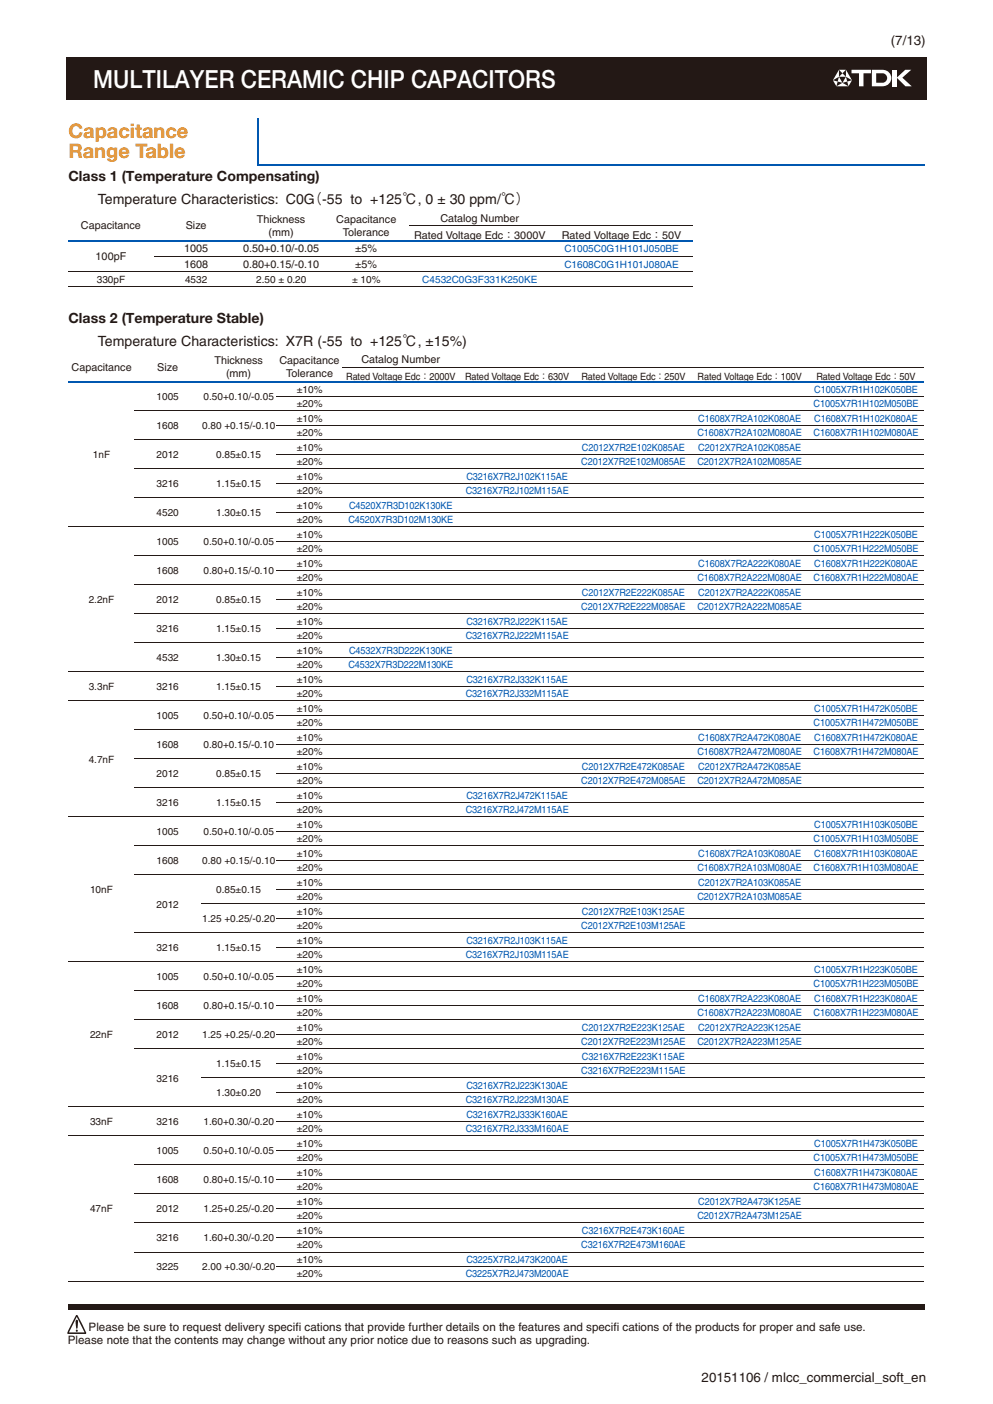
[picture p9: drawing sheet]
<svg xmlns="http://www.w3.org/2000/svg" width="210mm" height="297mm" viewBox="0 0 210 297" stroke-linecap="round" stroke-linejoin="round" font-family="sans-serif">
<defs><g id="words">
<text font-size="5.3" fill="#fff" x="19.7" y="18.6">MULTILAYER CERAMIC CHIP CAPACITORS</text>
<g font-size="4.2" fill="#ff8d00">
<text x="14.5" y="29.3">Capacitance</text>
<text x="14.5" y="33.5">Range Table</text>
</g>
<g font-size="3" fill="#231916">
<text x="14.5" y="38.4">Class 1 (Temperature Compensating)</text>
<text x="20.7" y="43.2">Temperature Characteristics: C0G</text>
<text x="65.1" y="43.2">（-55 to +125℃, 0 ± 30 ppm/℃）</text>
<text x="14.5" y="68.4">Class 2 (Temperature Stable)</text>
<text x="20.7" y="73.2">Temperature Characteristics: X7R (-55 to +125℃, ±15%)</text>
</g>
<g font-size="2.8" fill="#231916">
<text x="188.4" y="9.6">(7/13)</text>
<text x="148.3" y="292.3">20151106 / mlcc_commercial_soft_en.fm</text>
</g>
<g font-size="2.5" fill="#231916">
<text x="18.7" y="281.6">Please be sure to request delivery specifi cations that provide further details on the features and specifi cations of the products for proper and safe use.</text>
<text x="14.3" y="284.4">Please note that the contents may change without any prior notice due to reasons such as upgrading.</text>
</g>
<g font-size="2.3" fill="#231916">
<text x="54.3" y="47.2">Thickness</text>
<text x="71.1" y="47.2">Capacitance</text>
<text x="93.1" y="46.9">Catalog Number</text>
<text x="17.1" y="48.5">Capacitance</text>
<text x="38.9" y="53.4">1005</text>
<text x="39.3" y="48.5">Size</text>
<text x="51.4" y="53.4">0.50+0.10/-0.05</text>
<text x="56.8" y="49.9">(mm)</text>
<text x="72.5" y="49.9">Tolerance</text>
<text x="75.1" y="53.4">±5%</text>
<text x="87.6" y="50.5">Rated Voltage Edc：3000V</text>
<text x="118.8" y="50.5">Rated Voltage Edc：50V</text>
<text x="20.2" y="55">100pF</text>
<text x="38.9" y="56.6">1608</text>
<text x="51.4" y="56.6">0.80+0.15/-0.10</text>
<text x="75.1" y="56.6">±5%</text>
<text x="45.3" y="77.1">Thickness</text>
<text x="59.1" y="77.1">Capacitance</text>
<text x="76.4" y="76.9">Catalog Number</text>
<text x="15.1" y="78.4">Capacitance</text>
<text x="33.3" y="78.4">Size</text>
<text x="47.8" y="79.8">(mm)</text>
<text x="60.5" y="79.8">Tolerance</text>
</g>
<g font-size="2.1" fill="#0057b0">
<text x="119.3" y="53.4">C1005C0G1H101J050BE</text>
<text x="89.3" y="59.8">C4532C0G3F331K250KE</text>
<text x="119.3" y="56.6">C1608C0G1H101J080AE</text>
<text x="172.2" y="83.1">C1005X7R1H102K050BE</text>
<text x="147.7" y="89.2">C1608X7R2A102K080AE</text>
<text x="172" y="86.1">C1005X7R1H102M050BE</text>
<text x="172.2" y="89.2">C1608X7R1H102K080AE</text>
<text x="123.1" y="95.4">C2012X7R2E102K085AE</text>
<text x="147.5" y="92.3">C1608X7R2A102M080AE</text>
<text x="147.7" y="95.4">C2012X7R2A102K085AE</text>
<text x="172.1" y="92.3">C1608X7R1H102M080AE</text>
<text x="98.6" y="101.5">C3216X7R2J102K115AE</text>
<text x="122.9" y="98.4">C2012X7R2E102M085AE</text>
<text x="147.5" y="98.4">C2012X7R2A102M085AE</text>
<text x="73.8" y="107.6">C4520X7R3D102K130KE</text>
<text x="98.5" y="104.6">C3216X7R2J102M115AE</text>
<text x="73.7" y="110.7">C4520X7R3D102M130KE</text>
<text x="172.2" y="113.8">C1005X7R1H222K050BE</text>
<text x="147.7" y="119.9">C1608X7R2A222K080AE</text>
<text x="172" y="116.8">C1005X7R1H222M050BE</text>
<text x="172.2" y="119.9">C1608X7R1H222K080AE</text>
<text x="147.5" y="123">C1608X7R2A222M080AE</text>
<text x="172.1" y="123">C1608X7R1H222M080AE</text>
<text x="122.9" y="129.1">C2012X7R2E222M085AE</text>
<text x="123.1" y="126">C2012X7R2E222K085AE</text>
<text x="147.5" y="129.1">C2012X7R2A222M085AE</text>
<text x="147.7" y="126">C2012X7R2A222K085AE</text>
<text x="98.5" y="135.2">C3216X7R2J222M115AE</text>
<text x="98.6" y="132.2">C3216X7R2J222K115AE</text>
<text x="73.7" y="141.4">C4532X7R3D222M130KE</text>
<text x="73.8" y="138.3">C4532X7R3D222K130KE</text>
<text x="98.5" y="147.5">C3216X7R2J332M115AE</text>
<text x="98.6" y="144.4">C3216X7R2J332K115AE</text>
<text x="172" y="153.7">C1005X7R1H472M050BE</text>
<text x="172.2" y="150.6">C1005X7R1H472K050BE</text>
<text x="147.5" y="159.8">C1608X7R2A472M080AE</text>
<text x="147.7" y="156.7">C1608X7R2A472K080AE</text>
<text x="172.1" y="159.8">C1608X7R1H472M080AE</text>
<text x="172.2" y="156.7">C1608X7R1H472K080AE</text>
<text x="122.9" y="165.9">C2012X7R2E472M085AE</text>
<text x="123.1" y="162.9">C2012X7R2E472K085AE</text>
<text x="147.5" y="165.9">C2012X7R2A472M085AE</text>
<text x="147.7" y="162.9">C2012X7R2A472K085AE</text>
<text x="98.5" y="172.1">C3216X7R2J472M115AE</text>
<text x="98.6" y="169">C3216X7R2J472K115AE</text>
<text x="172" y="178.2">C1005X7R1H103M050BE</text>
<text x="172.2" y="175.1">C1005X7R1H103K050BE</text>
<text x="147.5" y="184.3">C1608X7R2A103M080AE</text>
<text x="147.7" y="181.3">C1608X7R2A103K080AE</text>
<text x="172.1" y="184.3">C1608X7R1H103M080AE</text>
<text x="172.2" y="181.3">C1608X7R1H103K080AE</text>
<text x="147.5" y="190.5">C2012X7R2A103M085AE</text>
<text x="147.7" y="187.4">C2012X7R2A103K085AE</text>
<text x="122.9" y="196.6">C2012X7R2E103M125AE</text>
<text x="123.1" y="193.6">C2012X7R2E103K125AE</text>
<text x="98.5" y="202.8">C3216X7R2J103M115AE</text>
<text x="98.6" y="199.7">C3216X7R2J103K115AE</text>
<text x="172" y="208.9">C1005X7R1H223M050BE</text>
<text x="172.2" y="205.8">C1005X7R1H223K050BE</text>
<text x="147.5" y="215">C1608X7R2A223M080AE</text>
<text x="147.7" y="212">C1608X7R2A223K080AE</text>
<text x="172.1" y="215">C1608X7R1H223M080AE</text>
<text x="172.2" y="212">C1608X7R1H223K080AE</text>
<text x="122.9" y="221.2">C2012X7R2E223M125AE</text>
<text x="123.1" y="218.1">C2012X7R2E223K125AE</text>
<text x="147.5" y="221.2">C2012X7R2A223M125AE</text>
<text x="147.7" y="218.1">C2012X7R2A223K125AE</text>
<text x="122.9" y="227.3">C3216X7R2E223M115AE</text>
<text x="123.1" y="224.2">C3216X7R2E223K115AE</text>
<text x="98.5" y="233.4">C3216X7R2J223M130AE</text>
<text x="98.6" y="230.4">C3216X7R2J223K130AE</text>
<text x="98.5" y="239.6">C3216X7R2J333M160AE</text>
<text x="98.6" y="236.5">C3216X7R2J333K160AE</text>
<text x="172" y="245.7">C1005X7R1H473M050BE</text>
<text x="172.2" y="242.6">C1005X7R1H473K050BE</text>
<text x="172" y="251.8">C1608X7R1H473M080AE</text>
<text x="172.2" y="248.8">C1608X7R1H473K080AE</text>
<text x="147.5" y="258">C2012X7R2A473M125AE</text>
<text x="147.7" y="254.9">C2012X7R2A473K125AE</text>
<text x="123.1" y="261.1">C3216X7R2E473K160AE</text>
<text x="98.6" y="267.2">C3225X7R2J473K200AE</text>
<text x="122.9" y="264.1">C3216X7R2E473M160AE</text>
<text x="98.5" y="270.3">C3225X7R2J473M200AE</text>
</g>
<g font-size="2.1" fill="#231916">
<text x="20.5" y="59.8">330pF</text>
<text x="39.1" y="59.8">4532</text>
<text x="54.1" y="59.8">2.50 ± 0.20</text>
<text x="74.4" y="59.8">± 10%</text>
<text x="62.7" y="83.1">±10%</text>
<text x="73.2" y="80.3">Rated Voltage Edc：2000V</text>
<text x="98.3" y="80.3">Rated Voltage Edc：630V</text>
<text x="122.9" y="80.3">Rated Voltage Edc：250V</text>
<text x="147.5" y="80.3">Rated Voltage Edc：100V</text>
<text x="172.6" y="80.3">Rated Voltage Edc：50V</text>
<text x="33.1" y="84.6">1005</text>
<text x="43" y="84.6">0.50+0.10/-0.05</text>
<text x="62.7" y="86.1">±20%</text>
<text x="62.7" y="89.2">±10%</text>
<text x="33.1" y="90.8">1608</text>
<text x="42.7" y="90.8">0.80 +0.15/-0.10</text>
<text x="62.7" y="92.3">±20%</text>
<text x="62.7" y="95.4">±10%</text>
<text x="19.7" y="96.9">1nF</text>
<text x="33.1" y="96.9">2012</text>
<text x="45.7" y="96.9">0.85±0.15</text>
<text x="62.7" y="98.4">±20%</text>
<text x="62.7" y="101.5">±10%</text>
<text x="33.1" y="103">3216</text>
<text x="45.7" y="103">1.15±0.15</text>
<text x="62.7" y="104.6">±20%</text>
<text x="62.7" y="107.6">±10%</text>
<text x="33.1" y="109.2">4520</text>
<text x="45.7" y="109.2">1.30±0.15</text>
<text x="62.7" y="110.7">±20%</text>
<text x="62.7" y="113.8">±10%</text>
<text x="33.1" y="115.3">1005</text>
<text x="43" y="115.3">0.50+0.10/-0.05</text>
<text x="62.7" y="116.8">±20%</text>
<text x="62.7" y="119.9">±10%</text>
<text x="33.1" y="121.4">1608</text>
<text x="43" y="121.4">0.80+0.15/-0.10</text>
<text x="62.7" y="123">±20%</text>
<text x="18.8" y="127.6">2.2nF</text>
<text x="33.1" y="127.6">2012</text>
<text x="45.7" y="127.6">0.85±0.15</text>
<text x="62.7" y="126">±10%</text>
<text x="62.7" y="129.1">±20%</text>
<text x="33.1" y="133.7">3216</text>
<text x="45.7" y="133.7">1.15±0.15</text>
<text x="62.7" y="132.2">±10%</text>
<text x="62.7" y="135.2">±20%</text>
<text x="33.1" y="139.8">4532</text>
<text x="45.7" y="139.8">1.30±0.15</text>
<text x="62.7" y="138.3">±10%</text>
<text x="62.7" y="141.4">±20%</text>
<text x="18.8" y="146">3.3nF</text>
<text x="33.1" y="146">3216</text>
<text x="45.7" y="146">1.15±0.15</text>
<text x="62.7" y="147.5">±20%</text>
<text x="62.7" y="144.4">±10%</text>
<text x="33.1" y="152.1">1005</text>
<text x="43" y="152.1">0.50+0.10/-0.05</text>
<text x="62.7" y="153.7">±20%</text>
<text x="62.7" y="150.6">±10%</text>
<text x="18.8" y="161.3">4.7nF</text>
<text x="33.1" y="158.3">1608</text>
<text x="43" y="158.3">0.80+0.15/-0.10</text>
<text x="62.7" y="156.7">±10%</text>
<text x="62.7" y="159.8">±20%</text>
<text x="33.1" y="164.4">2012</text>
<text x="45.7" y="164.4">0.85±0.15</text>
<text x="62.7" y="162.9">±10%</text>
<text x="62.7" y="165.9">±20%</text>
<text x="33.1" y="170.5">3216</text>
<text x="45.7" y="170.5">1.15±0.15</text>
<text x="62.7" y="169">±10%</text>
<text x="62.7" y="172.1">±20%</text>
<text x="33.1" y="176.7">1005</text>
<text x="43" y="176.7">0.50+0.10/-0.05</text>
<text x="62.7" y="178.2">±20%</text>
<text x="62.7" y="175.1">±10%</text>
<text x="33.1" y="182.8">1608</text>
<text x="42.7" y="182.8">0.80 +0.15/-0.10</text>
<text x="62.7" y="181.3">±10%</text>
<text x="62.7" y="184.3">±20%</text>
<text x="19.1" y="188.9">10nF</text>
<text x="45.7" y="188.9">0.85±0.15</text>
<text x="62.7" y="187.4">±10%</text>
<text x="62.7" y="190.5">±20%</text>
<text x="33.1" y="192">2012</text>
<text x="42.7" y="195.1">1.25 +0.25/-0.20</text>
<text x="62.7" y="193.6">±10%</text>
<text x="62.7" y="196.6">±20%</text>
<text x="33.1" y="201.2">3216</text>
<text x="45.7" y="201.2">1.15±0.15</text>
<text x="62.7" y="199.7">±10%</text>
<text x="62.7" y="202.8">±20%</text>
<text x="33.1" y="207.3">1005</text>
<text x="43" y="207.3">0.50+0.10/-0.05</text>
<text x="62.7" y="208.9">±20%</text>
<text x="62.7" y="205.8">±10%</text>
<text x="33.1" y="213.5">1608</text>
<text x="43" y="213.5">0.80+0.15/-0.10</text>
<text x="62.7" y="212">±10%</text>
<text x="62.7" y="215">±20%</text>
<text x="19.1" y="219.6">22nF</text>
<text x="33.1" y="219.6">2012</text>
<text x="42.7" y="219.6">1.25 +0.25/-0.20</text>
<text x="62.7" y="218.1">±10%</text>
<text x="62.7" y="221.2">±20%</text>
<text x="45.7" y="225.8">1.15±0.15</text>
<text x="62.7" y="224.2">±10%</text>
<text x="62.7" y="227.3">±20%</text>
<text x="33.1" y="228.8">3216</text>
<text x="45.7" y="231.9">1.30±0.20</text>
<text x="62.7" y="233.4">±20%</text>
<text x="62.7" y="230.4">±10%</text>
<text x="19.1" y="238">33nF</text>
<text x="33.1" y="238">3216</text>
<text x="43" y="238">1.60+0.30/-0.20</text>
<text x="62.7" y="239.6">±20%</text>
<text x="62.7" y="236.5">±10%</text>
<text x="33.1" y="244.2">1005</text>
<text x="43" y="244.2">0.50+0.10/-0.05</text>
<text x="62.7" y="245.7">±20%</text>
<text x="62.7" y="242.6">±10%</text>
<text x="33.1" y="250.3">1608</text>
<text x="43" y="250.3">0.80+0.15/-0.10</text>
<text x="62.7" y="248.8">±10%</text>
<text x="62.7" y="251.8">±20%</text>
<text x="19.1" y="256.4">47nF</text>
<text x="33.1" y="256.4">2012</text>
<text x="43" y="256.4">1.25+0.25/-0.20</text>
<text x="62.7" y="254.9">±10%</text>
<text x="62.7" y="258">±20%</text>
<text x="33.1" y="262.6">3216</text>
<text x="43" y="262.6">1.60+0.30/-0.20</text>
<text x="62.7" y="261.1">±10%</text>
<text x="33.1" y="268.7">3225</text>
<text x="42.7" y="268.7">2.00 +0.30/-0.20</text>
<text x="62.7" y="264.1">±20%</text>
<text x="62.7" y="267.2">±10%</text>
<text x="62.7" y="270.3">±20%</text>
</g>
</g></defs>
<path d="M14 12h181.9v9h-181.9z" fill="#231815"/>
<g fill="#fff">
<path d="M180.1 14.8h4.1v.7h-1.6v2.8h-1v-2.8h-1.5z"/>
<path d="M188.6 14.8h1v3.5h-1z"/>
<path d="M189.6 16.4l1.8-1.6h1.3l-1.9 1.6 2 1.9h-1.3z"/>
<path d="M184.4 14.8v3.5h2.1a1.76 1.76 0 0 0 2-1.8 1.76 1.76 0 0 0-2-1.7zM185.3 15.5h1.4a1 1 0 0 1 .9 1 1 1 0 0 1-.9 1h-1.4z"/>
<path d="M178.9 14.8v1.4l1.3 .8zM177.4 14.8v1.4l-1.3 .8zM176.9 18.3h2.5l-1.3-.8z"/>
<path d="M178.1 15.5l-.7 .7h1.5zM177.4 14.8l.7 .7 .8-.7z"/>
<path d="M179.2 17.3l.2 1 .8-1.3zM178.9 16.2l-.8 1.3 1.1-.2z"/>
<path d="M176.1 17l.8 1.3 .2-1zM177.4 16.2l-.3 1.1 1 .2z"/>
</g>
<path d="M14.5 275.9h180.9v1.2h-180.9z" fill="#231916"/>
<path d="M14.5 275.9h181" fill="none" stroke="#231916" stroke-width=".21"/>
<path d="M195.4 275.9l.1 1.3z" fill="#231916"/>
<path d="M14.4 277.1h181" fill="none" stroke="#231916" stroke-width=".21"/>
<path d="M14.4 275.9l.1 1.2z" fill="#231916"/>
<g fill="#fff">
<path d="M196.2 289.9h11.6v4h-11.6z"/>
<path d="M196.2 289.8h11.8v.3h-11.8z"/>
<path d="M207.6 289.9h.4v4.2h-.4z"/>
<path d="M196.1 293.7h11.7v.4h-11.7z"/>
<path d="M196.1 289.8h.3v4.1h-.3z"/>
<path d="M14.2 278.3h4v3.9h-4z"/>
</g>
<path d="M16.1 278.3h.3l.8 1.5 1 2.2-.1 .2h-3.8l.2-.9z" fill="#231916"/>
<path d="M16.2 278.6l1.7 3.3h-3.3z" fill="#fff"/>
<g fill="#231916">
<path d="M16.1 279.3h.3l.1 .2-.2 1.6-.2-.2-.1-1.4z"/>
<circle cx="16.2" cy="281.5" r=".23"/>
</g>
<path d="M54.3 35h141.1M54.5 25v9.9M14.5 51h131.9M14.5 80.8h180.9" fill="none" stroke="#0057b0" stroke-width=".28"/>
<g fill="none" stroke="#231916" stroke-width=".21">
<path d="M14.5 57.5h131.9M32.5 54.2h113.9M86.5 47.7h59.9M14.5 60.5h131.9M72.5 77.7h122.9M28.5 86.9h166.9M28.5 93.1h166.9M28.5 99.2h166.9M58.5 83.9h136.9M58.5 90h136.9M58.5 96.1h136.9M14.5 111.5h180.9"/>
<path d="M28.5 105.3h166.9M28.5 117.6h166.9M58.5 102.3h136.9M58.5 108.4h136.9M58.5 114.5h136.9M28.5 123.7h166.9M28.5 129.9h166.9M28.5 136h166.9M58.5 120.7h136.9M58.5 126.8h136.9M58.5 133h136.9M58.5 139.1h136.9"/>
<path d="M14.5 142.2h180.9M14.5 148.3h180.9M28.5 154.4h166.9M58.5 145.2h136.9M58.5 151.4h136.9M58.5 157.5h136.9M14.5 172.8h180.9M28.5 160.6h166.9M28.5 166.7h166.9M28.5 179h166.9M58.5 163.6h136.9M58.5 169.8h136.9"/>
<path d="M58.5 175.9h136.9M28.5 185.1h166.9M28.5 197.4h166.9M42.5 191.2h152.9M58.5 182h136.9M58.5 188.2h136.9M58.5 194.3h136.9M14.5 203.5h180.9M28.5 209.7h166.9M28.5 215.8h166.9M58.5 200.5h136.9M58.5 206.6h136.9"/>
<path d="M58.5 212.7h136.9M58.5 218.9h136.9M14.5 234.2h180.9M28.5 221.9h166.9M42.5 228.1h152.9M58.5 225h136.9M58.5 231.1h136.9M58.5 237.3h136.9M14.5 240.3h180.9M28.5 246.5h166.9M28.5 252.6h166.9M28.5 258.7h166.9"/>
<path d="M58.5 243.4h136.9M58.5 249.5h136.9M58.5 255.7h136.9M14.5 271h180.9M28.5 264.9h166.9M58.5 261.8h136.9M58.5 267.9h136.9"/>
</g>
<use href="#words"/>
</svg>
